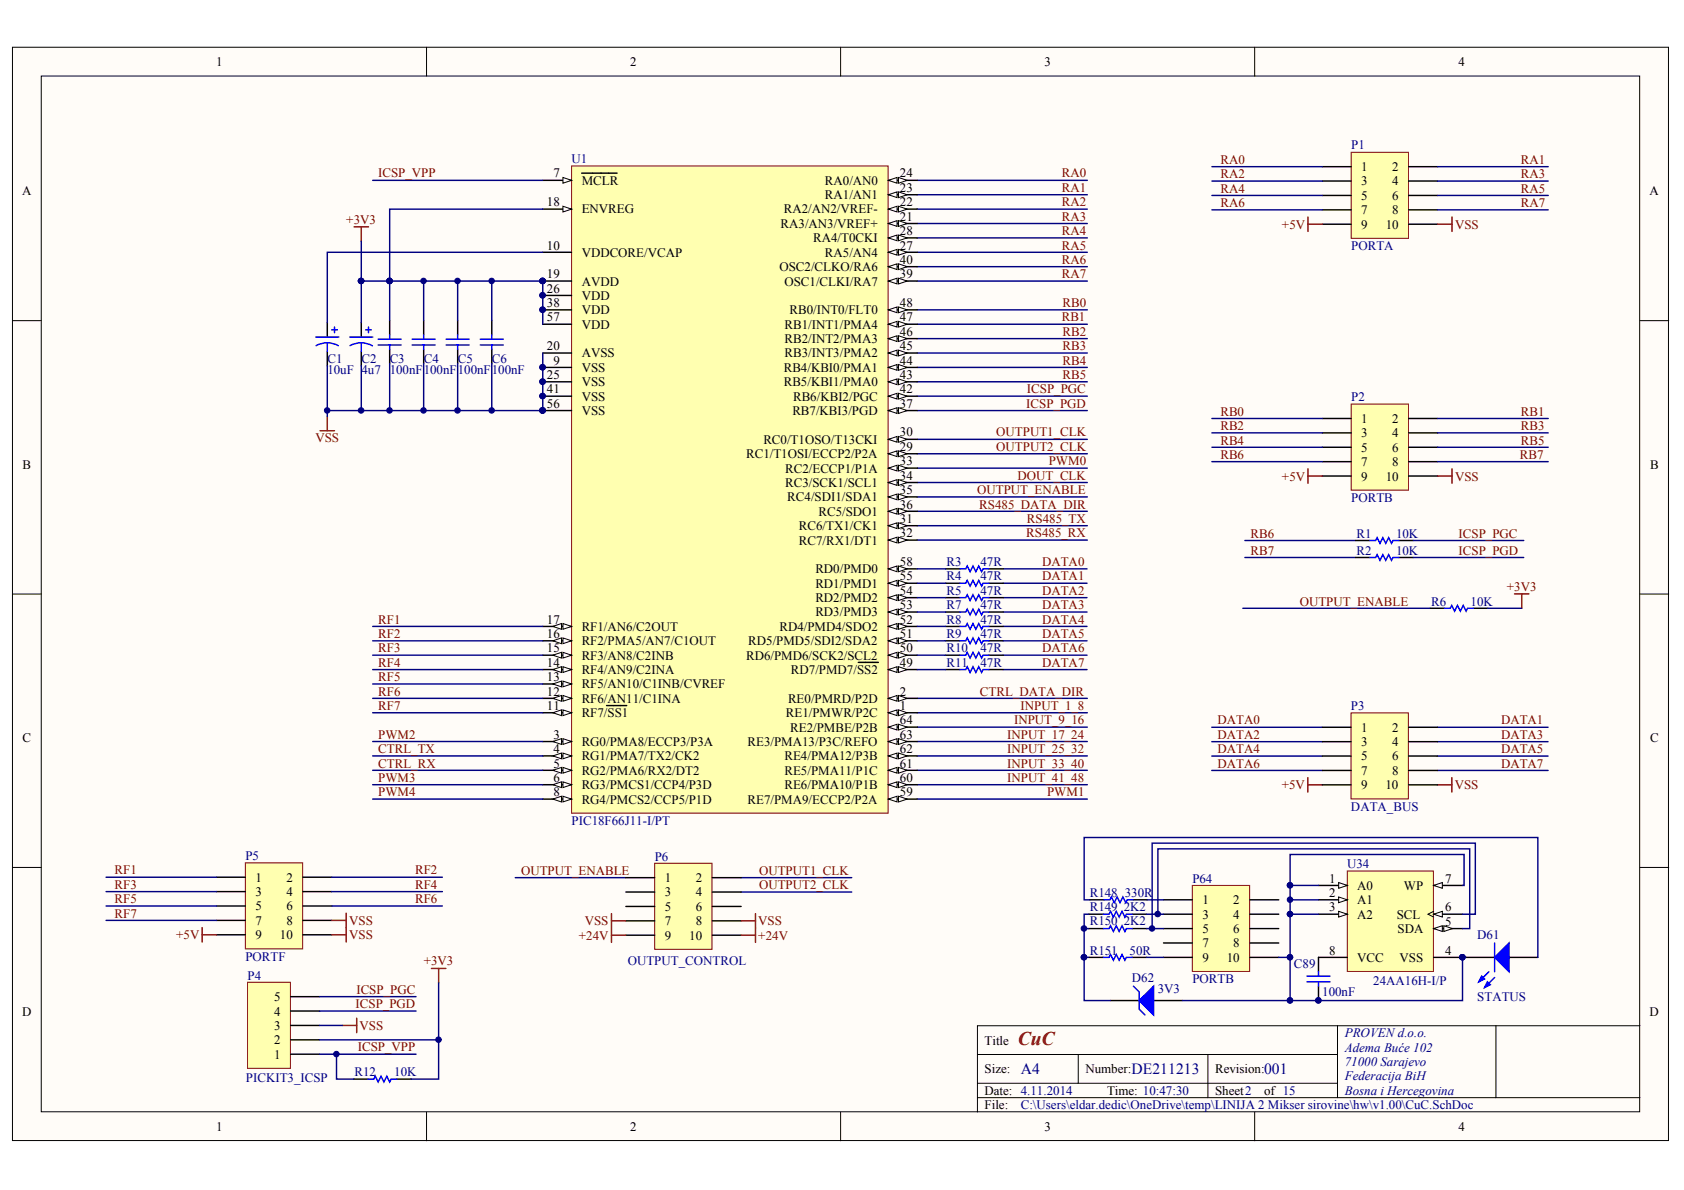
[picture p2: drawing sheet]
<svg xmlns="http://www.w3.org/2000/svg" width="297mm" height="210mm" viewBox="0 0 297 210" stroke-linecap="round" stroke-linejoin="round" font-family="sans-serif">
<defs><g id="words">
<text font-size="3.4" fill="#800000" x="179.5" y="184.2">CuC</text>
<g font-size="2.7" fill="#000080">
<text x="180" y="189.5">A4</text>
<text x="199.6" y="189.5">DE211213</text>
<text x="223" y="189.5">001</text>
</g>
<g font-size="2.3">
<text x="38.1" y="11.7">1</text>
<text x="111.2" y="11.7">2</text>
<text x="184.2" y="11.7">3</text>
<text x="257.2" y="11.7">4</text>
<text x="3.9" y="34.5">A</text>
<text x="97.7" y="31.3">7</text>
<text x="102.6" y="32.6">MCLR</text>
<text x="145.5" y="35.1">RA1/AN1</text>
<text x="145.5" y="32.6">RA0/AN0</text>
<text x="158.7" y="33.8">23</text>
<text x="158.7" y="31.3">24</text>
<text x="240.1" y="30.2">1</text>
<text x="240.1" y="32.7">3</text>
<text x="240.1" y="35.2">5</text>
<text x="245.6" y="30.2">2</text>
<text x="245.6" y="32.7">4</text>
<text x="245.6" y="35.2">6</text>
<text x="291" y="34.5">A</text>
<text x="96.5" y="36.4">18</text>
<text x="102.6" y="37.6">ENVREG</text>
<text x="137.7" y="40.2">RA3/AN3/VREF+</text>
<text x="138.2" y="37.6">RA2/AN2/VREF-</text>
<text x="158.7" y="39">21</text>
<text x="158.7" y="36.4">22</text>
<text x="158.7" y="41.5">28</text>
<text x="240.1" y="37.8">7</text>
<text x="240.1" y="40.3">9</text>
<text x="244.4" y="40.3">10</text>
<text x="245.6" y="37.8">8</text>
<text x="96.5" y="44">10</text>
<text x="102.6" y="45.3">VDDCORE/VCAP</text>
<text x="137.5" y="47.8">OSC2/CLKO/RA6</text>
<text x="143.4" y="42.8">RA4/T0CKI</text>
<text x="145.5" y="45.3">RA5/AN4</text>
<text x="158.7" y="44">27</text>
<text x="158.7" y="46.6">40</text>
<text x="96.5" y="49.1">19</text>
<text x="96.5" y="51.6">26</text>
<text x="102.6" y="50.4">AVDD</text>
<text x="102.6" y="52.9">VDD</text>
<text x="138.4" y="50.4">OSC1/CLKI/RA7</text>
<text x="158.7" y="49.1">39</text>
<text x="96.5" y="54.2">38</text>
<text x="96.5" y="56.7">57</text>
<text x="102.6" y="55.4">VDD</text>
<text x="102.6" y="58">VDD</text>
<text x="138.4" y="58">RB1/INT1/PMA4</text>
<text x="139.3" y="55.4">RB0/INT0/FLT0</text>
<text x="158.7" y="59.2">46</text>
<text x="158.7" y="56.7">47</text>
<text x="158.7" y="54.2">48</text>
<text x="96.5" y="61.8">20</text>
<text x="97.7" y="64.3">9</text>
<text x="102.6" y="65.6">VSS</text>
<text x="102.6" y="63">AVSS</text>
<text x="138.2" y="65.6">RB4/KBI0/PMA1</text>
<text x="138.4" y="63">RB3/INT3/PMA2</text>
<text x="138.4" y="60.5">RB2/INT2/PMA3</text>
<text x="158.7" y="64.3">44</text>
<text x="158.7" y="61.8">45</text>
<text x="96.5" y="66.8">25</text>
<text x="96.5" y="69.4">41</text>
<text x="96.5" y="71.9">56</text>
<text x="102.6" y="68.1">VSS</text>
<text x="102.6" y="70.6">VSS</text>
<text x="138.2" y="68.1">RB5/KBI1/PMA0</text>
<text x="139.9" y="70.6">RB6/KBI2/PGC</text>
<text x="158.7" y="71.9">37</text>
<text x="158.7" y="69.4">42</text>
<text x="158.7" y="66.8">43</text>
<text x="102.6" y="73.2">VSS</text>
<text x="139.8" y="73.2">RB7/KBI3/PGD</text>
<text x="158.7" y="77">30</text>
<text x="240.1" y="74.6">1</text>
<text x="240.1" y="77.2">3</text>
<text x="245.6" y="74.6">2</text>
<text x="245.6" y="77.2">4</text>
<text x="4" y="82.7">B</text>
<text x="131.6" y="80.8">RC1/T1OSI/ECCP2/P2A</text>
<text x="134.6" y="78.3">RC0/T1OSO/T13CKI</text>
<text x="138.5" y="83.4">RC2/ECCP1/P1A</text>
<text x="158.7" y="79.5">29</text>
<text x="158.7" y="82.1">33</text>
<text x="240.1" y="79.7">5</text>
<text x="240.1" y="82.2">7</text>
<text x="245.6" y="79.7">6</text>
<text x="245.6" y="82.2">8</text>
<text x="291.1" y="82.7">B</text>
<text x="138.5" y="85.9">RC3/SCK1/SCL1</text>
<text x="138.9" y="88.4">RC4/SDI1/SDA1</text>
<text x="158.7" y="84.6">34</text>
<text x="158.7" y="87.2">35</text>
<text x="158.7" y="89.7">36</text>
<text x="240.1" y="84.8">9</text>
<text x="244.4" y="84.8">10</text>
<text x="140.9" y="93.5">RC6/TX1/CK1</text>
<text x="144.4" y="91">RC5/SDO1</text>
<text x="158.7" y="92.2">31</text>
<text x="158.7" y="94.8">32</text>
<text x="140.9" y="96">RC7/RX1/DT1</text>
<text x="143.8" y="101.1">RD0/PMD0</text>
<text x="158.7" y="99.9">58</text>
<text x="143.8" y="106.2">RD2/PMD2</text>
<text x="143.8" y="103.7">RD1/PMD1</text>
<text x="158.7" y="107.5">53</text>
<text x="158.7" y="104.9">54</text>
<text x="158.7" y="102.4">55</text>
<text x="96.5" y="112.5">16</text>
<text x="96.5" y="110">17</text>
<text x="102.6" y="113.8">RF2/PMA5/AN7/C1OUT</text>
<text x="102.6" y="111.3">RF1/AN6/C2OUT</text>
<text x="132" y="113.8">RD5/PMD5/SDI2/SDA2</text>
<text x="137.5" y="111.3">RD4/PMD4/SDO2</text>
<text x="143.8" y="108.7">RD3/PMD3</text>
<text x="158.7" y="112.5">51</text>
<text x="158.7" y="110">52</text>
<text x="96.5" y="117.6">14</text>
<text x="96.5" y="115.1">15</text>
<text x="102.6" y="118.9">RF4/AN9/C2INA</text>
<text x="102.6" y="116.3">RF3/AN8/C2INB</text>
<text x="131.6" y="116.3">RD6/PMD6/SCK2/SCL2</text>
<text x="139.5" y="118.9">RD7/PMD7/SS2</text>
<text x="158.7" y="117.6">49</text>
<text x="158.7" y="115.1">50</text>
<text x="96.5" y="125.2">11</text>
<text x="96.5" y="122.7">12</text>
<text x="96.5" y="120.1">13</text>
<text x="102.6" y="124">RF6/AN11/C1INA</text>
<text x="102.6" y="121.4">RF5/AN10/C1INB/CVREF</text>
<text x="139" y="124">RE0/PMRD/P2D</text>
<text x="158.7" y="125.2">1</text>
<text x="158.7" y="122.7">2</text>
<text x="4" y="131">C</text>
<text x="97.7" y="130.3">3</text>
<text x="102.6" y="131.6">RG0/PMA8/ECCP3/P3A</text>
<text x="102.6" y="126.5">RF7/SS1</text>
<text x="131.9" y="131.6">RE3/PMA13/P3C/REFO</text>
<text x="138.6" y="126.5">RE1/PMWR/P2C</text>
<text x="139.4" y="129.1">RE2/PMBE/P2B</text>
<text x="158.7" y="130.3">63</text>
<text x="158.7" y="127.8">64</text>
<text x="240.1" y="129.1">1</text>
<text x="240.1" y="131.6">3</text>
<text x="245.6" y="129.1">2</text>
<text x="245.6" y="131.6">4</text>
<text x="291.1" y="131">C</text>
<text x="97.7" y="132.9">4</text>
<text x="97.7" y="135.4">5</text>
<text x="97.7" y="137.9">6</text>
<text x="102.6" y="134.1">RG1/PMA7/TX2/CK2</text>
<text x="102.6" y="136.7">RG2/PMA6/RX2/DT2</text>
<text x="138.4" y="136.7">RE5/PMA11/P1C</text>
<text x="138.4" y="134.1">RE4/PMA12/P3B</text>
<text x="158.7" y="137.9">60</text>
<text x="158.7" y="135.4">61</text>
<text x="158.7" y="132.9">62</text>
<text x="240.1" y="134.1">5</text>
<text x="240.1" y="136.7">7</text>
<text x="245.6" y="134.1">6</text>
<text x="245.6" y="136.7">8</text>
<text x="97.7" y="140.5">8</text>
<text x="102.6" y="139.2">RG3/PMCS1/CCP4/P3D</text>
<text x="102.6" y="141.7">RG4/PMCS2/CCP5/P1D</text>
<text x="131.9" y="141.7">RE7/PMA9/ECCP2/P2A</text>
<text x="138.4" y="139.2">RE6/PMA10/P1B</text>
<text x="158.7" y="140.5">59</text>
<text x="240.1" y="139.2">9</text>
<text x="244.4" y="139.2">10</text>
<text x="45.1" y="155.5">1</text>
<text x="50.5" y="155.5">2</text>
<text x="117.3" y="155.6">1</text>
<text x="122.7" y="155.6">2</text>
<text x="234.5" y="155.7">1</text>
<text x="254.9" y="155.7">7</text>
<text x="45.1" y="158">3</text>
<text x="45.1" y="160.6">5</text>
<text x="50.5" y="158">4</text>
<text x="50.5" y="160.6">6</text>
<text x="117.3" y="158.1">3</text>
<text x="117.3" y="160.7">5</text>
<text x="122.7" y="158.1">4</text>
<text x="122.7" y="160.7">6</text>
<text x="212.1" y="159.5">1</text>
<text x="217.5" y="159.5">2</text>
<text x="234.5" y="160.7">3</text>
<text x="234.5" y="158.2">2</text>
<text x="239.4" y="156.9">A0</text>
<text x="239.4" y="159.5">A1</text>
<text x="247.6" y="156.9">WP</text>
<text x="254.9" y="160.7">6</text>
<text x="45.1" y="163.1">7</text>
<text x="45.1" y="165.6">9</text>
<text x="49.4" y="165.6">10</text>
<text x="50.5" y="163.1">8</text>
<text x="117.3" y="163.2">7</text>
<text x="117.3" y="165.7">9</text>
<text x="121.6" y="165.7">10</text>
<text x="122.7" y="163.2">8</text>
<text x="212.1" y="162">3</text>
<text x="212.1" y="164.6">5</text>
<text x="212.1" y="167.1">7</text>
<text x="217.5" y="162">4</text>
<text x="217.5" y="164.6">6</text>
<text x="217.5" y="167.1">8</text>
<text x="239.4" y="162">A2</text>
<text x="246.4" y="162">SCL</text>
<text x="246.5" y="164.6">SDA</text>
<text x="254.9" y="163.3">5</text>
<text x="212.1" y="169.7">9</text>
<text x="216.4" y="169.7">10</text>
<text x="234.5" y="168.4">8</text>
<text x="239.4" y="169.7">VCC</text>
<text x="246.9" y="169.7">VSS</text>
<text x="254.9" y="168.4">4</text>
<text x="3.9" y="179.2">D</text>
<text x="48.4" y="179.1">4</text>
<text x="48.4" y="176.6">5</text>
<text x="291" y="179.2">D</text>
<text x="48.4" y="184.2">2</text>
<text x="48.4" y="181.7">3</text>
<text x="173.7" y="184.2">Title</text>
<text x="48.4" y="186.7">1</text>
<text x="173.7" y="189.3">Size:</text>
<text x="191.5" y="189.3">Number:</text>
<text x="214.3" y="189.3">Revision:</text>
<text x="173.7" y="193.1">Date: 4.11.2014</text>
<text x="173.7" y="195.7">File:</text>
<text x="195.3" y="193.1">Time: 10:47:30</text>
<text x="214.3" y="193.1">Sheet2</text>
<text x="223" y="193.1">of 15</text>
<text x="38.1" y="199.5">1</text>
<text x="111.2" y="199.5">2</text>
<text x="184.2" y="199.5">3</text>
<text x="257.2" y="199.5">4</text>
</g>
<g font-size="2.3" fill="#000080">
<text x="100.8" y="28.8">U1</text>
<text x="238.3" y="26.4">P1</text>
<text x="238.3" y="44.1">PORTA</text>
<text x="57.7" y="64.1">C1</text>
<text x="63.7" y="64.1">C2</text>
<text x="68.7" y="64.1">C3</text>
<text x="74.7" y="64.1">C4</text>
<text x="80.7" y="64.1">C5</text>
<text x="86.7" y="64.1">C6</text>
<text x="57.7" y="66">10uF</text>
<text x="63.7" y="66">4u7</text>
<text x="68.7" y="66">100nF</text>
<text x="74.7" y="66">100nF</text>
<text x="80.7" y="66">100nF</text>
<text x="86.7" y="66">100nF</text>
<text x="238.3" y="70.8">P2</text>
<text x="238.3" y="88.6">PORTB</text>
<text x="239.3" y="94.9">R1</text>
<text x="246.2" y="94.9">10K</text>
<text x="166.9" y="99.9">R3</text>
<text x="172.9" y="99.9">47R</text>
<text x="239.3" y="97.9">R2</text>
<text x="246.2" y="97.9">10K</text>
<text x="166.9" y="102.4">R4</text>
<text x="166.9" y="104.9">R5</text>
<text x="166.9" y="107.5">R7</text>
<text x="172.9" y="102.4">47R</text>
<text x="172.9" y="104.9">47R</text>
<text x="172.9" y="107.5">47R</text>
<text x="252.4" y="106.8">R6</text>
<text x="259.4" y="106.8">10K</text>
<text x="166.9" y="110">R8</text>
<text x="166.9" y="112.5">R9</text>
<text x="172.9" y="110">47R</text>
<text x="172.9" y="112.5">47R</text>
<text x="166.9" y="115.1">R10</text>
<text x="166.9" y="117.6">R11</text>
<text x="172.9" y="115.1">47R</text>
<text x="172.9" y="117.6">47R</text>
<text x="238.3" y="125.2">P3</text>
<text x="238.3" y="143">DATA_BUS</text>
<text x="100.8" y="145.5">PIC18F66J11-I/PT</text>
<text x="43.3" y="151.7">P5</text>
<text x="115.5" y="151.8">P6</text>
<text x="210.3" y="155.7">P64</text>
<text x="237.6" y="153.1">U34</text>
<text x="192.2" y="160.7">R149</text>
<text x="192.2" y="158.2">R148</text>
<text x="198.2" y="160.7">2K2</text>
<text x="198.4" y="158.2">330R</text>
<text x="192.2" y="163.2">R150</text>
<text x="198.2" y="163.2">2K2</text>
<text x="260.6" y="165.6">D61</text>
<text x="43.3" y="169.5">PORTF</text>
<text x="43.7" y="172.8">P4</text>
<text x="110.7" y="170.3">OUTPUT_CONTROL</text>
<text x="192.2" y="168.4">R151</text>
<text x="199.2" y="168.4">50R</text>
<text x="199.7" y="173.2">D62</text>
<text x="210.3" y="173.5">PORTB</text>
<text x="228.2" y="170.8">C89</text>
<text x="242.2" y="173.8">24AA16H-I/P</text>
<text x="204.2" y="175.2">3V3</text>
<text x="233.2" y="175.7">100nF</text>
<text x="260.6" y="176.5">STATUS</text>
<text x="237.2" y="183">PROVEN d.o.o.</text>
<text x="237.2" y="185.5">Adema Buće 102</text>
<text x="43.4" y="190.8">PICKIT3_ICSP</text>
<text x="62.5" y="189.9">R12</text>
<text x="69.5" y="189.9">10K</text>
<text x="237.2" y="188">71000 Sarajevo</text>
<text x="237.2" y="190.6">Federacija BiH</text>
<text x="180" y="195.7">C:\Users\eldar.dedic\OneDrive\temp\LINIJA 2 Mikser sirovine\hw\v1.00\CuC.SchDoc</text>
<text x="237.2" y="193.1">Bosna i Hercegovina</text>
</g>
<g font-size="2.3" fill="#800000">
<text x="215.3" y="28.9">RA0</text>
<text x="268.3" y="28.9">RA1</text>
<text x="66.7" y="31.3">ICSP_VPP</text>
<text x="187.3" y="31.3">RA0</text>
<text x="187.3" y="33.8">RA1</text>
<text x="215.3" y="31.4">RA2</text>
<text x="215.3" y="34">RA4</text>
<text x="268.3" y="31.4">RA3</text>
<text x="268.3" y="34">RA5</text>
<text x="61.1" y="39.5">+3V3</text>
<text x="187.3" y="36.4">RA2</text>
<text x="187.3" y="39">RA3</text>
<text x="187.3" y="41.5">RA4</text>
<text x="215.3" y="36.5">RA6</text>
<text x="226.1" y="40.3">+5V</text>
<text x="256.6" y="40.3">VSS</text>
<text x="268.3" y="36.5">RA7</text>
<text x="187.3" y="44">RA5</text>
<text x="187.3" y="46.6">RA6</text>
<text x="187.3" y="49.1">RA7</text>
<text x="187.3" y="56.7">RB1</text>
<text x="187.4" y="54.2">RB0</text>
<text x="187.4" y="59.2">RB2</text>
<text x="187.4" y="61.8">RB3</text>
<text x="187.4" y="64.3">RB4</text>
<text x="181" y="71.9">ICSP_PGD</text>
<text x="181.1" y="69.4">ICSP_PGC</text>
<text x="187.4" y="66.8">RB5</text>
<text x="175.7" y="77">OUTPUT1_CLK</text>
<text x="215.3" y="73.3">RB0</text>
<text x="215.3" y="75.8">RB2</text>
<text x="268.3" y="73.3">RB1</text>
<text x="268.3" y="75.8">RB3</text>
<text x="55.6" y="78">VSS</text>
<text x="175.7" y="79.5">OUTPUT2_CLK</text>
<text x="185" y="82.1">PWM0</text>
<text x="215.3" y="78.4">RB4</text>
<text x="215.3" y="81">RB6</text>
<text x="268.1" y="81">RB7</text>
<text x="268.3" y="78.4">RB5</text>
<text x="172.4" y="87.2">OUTPUT_ENABLE</text>
<text x="172.7" y="89.7">RS485_DATA_DIR</text>
<text x="179.5" y="84.6">DOUT_CLK</text>
<text x="226.1" y="84.8">+5V</text>
<text x="256.6" y="84.8">VSS</text>
<text x="181" y="94.8">RS485_RX</text>
<text x="181.1" y="92.2">RS485_TX</text>
<text x="220.6" y="94.9">RB6</text>
<text x="257.3" y="94.9">ICSP_PGC</text>
<text x="183.8" y="99.9">DATA0</text>
<text x="220.6" y="97.9">RB7</text>
<text x="257.3" y="97.9">ICSP_PGD</text>
<text x="183.8" y="102.4">DATA1</text>
<text x="183.8" y="104.9">DATA2</text>
<text x="183.8" y="107.5">DATA3</text>
<text x="229.3" y="106.8">OUTPUT_ENABLE</text>
<text x="265.8" y="104.2">+3V3</text>
<text x="66.7" y="110">RF1</text>
<text x="66.7" y="112.5">RF2</text>
<text x="183.8" y="110">DATA4</text>
<text x="183.8" y="112.5">DATA5</text>
<text x="66.7" y="115.1">RF3</text>
<text x="66.7" y="117.6">RF4</text>
<text x="183.8" y="115.1">DATA6</text>
<text x="183.8" y="117.6">DATA7</text>
<text x="66.7" y="120.1">RF5</text>
<text x="66.7" y="122.7">RF6</text>
<text x="66.7" y="125.2">RF7</text>
<text x="172.9" y="122.7">CTRL_DATA_DIR</text>
<text x="180" y="125.2">INPUT_1_8</text>
<text x="66.7" y="130.3">PWM2</text>
<text x="177.7" y="130.3">INPUT_17_24</text>
<text x="178.9" y="127.8">INPUT_9_16</text>
<text x="214.8" y="130.3">DATA2</text>
<text x="214.8" y="127.8">DATA0</text>
<text x="264.8" y="127.8">DATA1</text>
<text x="264.8" y="130.3">DATA3</text>
<text x="66.7" y="137.9">PWM3</text>
<text x="66.7" y="132.9">CTRL_TX</text>
<text x="66.7" y="135.4">CTRL_RX</text>
<text x="177.7" y="132.9">INPUT_25_32</text>
<text x="177.7" y="135.4">INPUT_33_40</text>
<text x="177.7" y="137.9">INPUT_41_48</text>
<text x="214.8" y="132.9">DATA4</text>
<text x="214.8" y="135.4">DATA6</text>
<text x="264.8" y="132.9">DATA5</text>
<text x="264.8" y="135.4">DATA7</text>
<text x="66.7" y="140.5">PWM4</text>
<text x="184.7" y="140.5">PWM1</text>
<text x="226.1" y="139.2">+5V</text>
<text x="256.6" y="139.2">VSS</text>
<text x="20.2" y="154.2">RF1</text>
<text x="73.2" y="154.2">RF2</text>
<text x="91.9" y="154.3">OUTPUT_ENABLE</text>
<text x="133.9" y="154.3">OUTPUT1_CLK</text>
<text x="20.2" y="156.8">RF3</text>
<text x="20.2" y="159.3">RF5</text>
<text x="20.2" y="161.8">RF7</text>
<text x="73.2" y="156.8">RF4</text>
<text x="73.2" y="159.3">RF6</text>
<text x="133.9" y="156.9">OUTPUT2_CLK</text>
<text x="31.1" y="165.6">+5V</text>
<text x="61.6" y="165.6">VSS</text>
<text x="61.6" y="163.1">VSS</text>
<text x="102.1" y="165.7">+24V</text>
<text x="103.1" y="163.2">VSS</text>
<text x="133.8" y="163.2">VSS</text>
<text x="133.8" y="165.7">+24V</text>
<text x="74.7" y="170.3">+3V3</text>
<text x="62.7" y="177.9">ICSP_PGD</text>
<text x="62.9" y="175.3">ICSP_PGC</text>
<text x="63.1" y="185.5">ICSP_VPP</text>
<text x="63.4" y="181.7">VSS</text>
</g>
</g></defs>
<g fill="#fffcf8" stroke="#000" stroke-width=".18">
<path d="M2.2 8.3h292.1v192.9h-292.1z"/>
<path d="M7.3 13.4h281.9v182.7h-281.9z"/>
</g>
<g fill="none" stroke="#000" stroke-width=".18">
<path d="M75.2 8.3v5.1M148.3 8.3v5.1M221.3 8.3v5.1M2.2 56.6h5.1M289.3 56.6h5.1M2.2 104.8h5.1M289.3 104.8h5.1M2.2 153h5.1M289.3 153h5.1M75.2 196.2v5M148.3 196.2v5M172.4 186h63.5"/>
<path d="M172.4 193.6h116.9M172.4 191.1h63.5M190.2 186v5.1M213.1 186v7.6M221.3 196.2v5M235.9 180.9v12.7M263.9 180.9h-91.5v15.3M289.3 180.9h-25.4v12.7"/>
</g>
<g fill="none" stroke="#000080" stroke-width=".25">
<path d="M161.8 39.4h30M161.8 36.9h30M161.8 34.3h30M161.8 31.8h30M161.8 49.6h30M161.8 47h30M161.8 44.5h30M161.8 42h30M161.8 59.7h30M161.8 57.2h30M161.8 54.7h30M161.8 72.4h30"/>
<path d="M161.8 69.9h30M161.8 67.3h30M161.8 64.8h30M161.8 62.3h30M161.8 77.5h30M161.8 95.3h30M161.8 92.7h30M161.8 90.2h30M161.8 87.6h30M161.8 85.1h30M161.8 82.6h30M161.8 80h30"/>
<path d="M177 118.1h14.7M177 115.6h14.7M177 110.5h14.7M177 108h14.7M177 105.4h14.7M177 102.9h14.7M177 100.3h14.7M161.8 138.4h30M161.8 135.9h30M161.8 133.3h30M161.8 130.8h30M161.8 128.3h30"/>
<path d="M161.8 125.7h30M161.8 123.2h30M161.8 141h30"/>
</g>
<path d="M100.8 29.3h55.9v114.1h-55.9z" fill="#ffffb0" stroke="#800000" stroke-width=".18"/>
<path d="M156.7 125.7h5.1" fill="none" stroke="#000" stroke-width=".25"/>
<g fill="#fffcf8" stroke="#000" stroke-width=".18">
<path d="M156.7 125.7l1.5-.5v1z"/>
<path d="M158.5 125.2l1.5 .5-1.5 .5z"/>
</g>
<path d="M156.7 123.2h5.1" fill="none" stroke="#000" stroke-width=".25"/>
<g fill="#fffcf8" stroke="#000" stroke-width=".18">
<path d="M156.7 123.2l1.5-.5v1z"/>
<path d="M158.5 122.7l1.5 .5-1.5 .5z"/>
</g>
<path d="M95.7 130.8h5.1" fill="none" stroke="#000" stroke-width=".25"/>
<g fill="#fffcf8" stroke="#000" stroke-width=".18">
<path d="M99.3 130.3l1.5 .5-1.5 .5z"/>
<path d="M97.5 130.8l1.5-.5v1z"/>
</g>
<path d="M95.7 133.3h5.1" fill="none" stroke="#000" stroke-width=".25"/>
<g fill="#fffcf8" stroke="#000" stroke-width=".18">
<path d="M99.3 132.8l1.5 .5-1.5 .5z"/>
<path d="M97.5 133.3l1.5-.5v1z"/>
</g>
<path d="M95.7 135.9h5.1" fill="none" stroke="#000" stroke-width=".25"/>
<g fill="#fffcf8" stroke="#000" stroke-width=".18">
<path d="M99.3 135.4l1.5 .5-1.5 .5z"/>
<path d="M97.5 135.9l1.5-.5v1z"/>
</g>
<path d="M95.7 138.4h5.1" fill="none" stroke="#000" stroke-width=".25"/>
<g fill="#fffcf8" stroke="#000" stroke-width=".18">
<path d="M99.3 137.9l1.5 .5-1.5 .5z"/>
<path d="M97.5 138.4l1.5-.5v1z"/>
</g>
<path d="M95.7 31.8h5.1" fill="none" stroke="#000" stroke-width=".25"/>
<path d="M99.3 31.3l1.5 .5-1.5 .5z" fill="#fffcf8" stroke="#000" stroke-width=".18"/>
<path d="M102.6 30.5h6.2M95.7 141h5.1" fill="none" stroke="#000" stroke-width=".25"/>
<g fill="#fffcf8" stroke="#000" stroke-width=".18">
<path d="M99.3 140.4l1.5 .6-1.5 .5z"/>
<path d="M97.5 141l1.5-.6v1.1z"/>
</g>
<path d="M95.7 44.5h5.1M95.7 64.8h5.1M95.7 125.7h5.1" fill="none" stroke="#000" stroke-width=".25"/>
<circle cx="95.7" cy="64.8" r=".49" fill="#000080" stroke="#000080" stroke-width=".18"/>
<g fill="#fffcf8" stroke="#000" stroke-width=".18">
<path d="M99.3 125.2l1.5 .5-1.5 .5z"/>
<path d="M97.5 125.7l1.5-.5v1z"/>
</g>
<path d="M95.7 123.2h5.1M107 124.5h3.5" fill="none" stroke="#000" stroke-width=".25"/>
<g fill="#fffcf8" stroke="#000" stroke-width=".18">
<path d="M99.3 122.7l1.5 .5-1.5 .5z"/>
<path d="M97.5 123.2l1.5-.5v1z"/>
</g>
<path d="M95.7 120.6h5.1" fill="none" stroke="#000" stroke-width=".25"/>
<g fill="#fffcf8" stroke="#000" stroke-width=".18">
<path d="M99.3 120.1l1.5 .5-1.5 .6z"/>
<path d="M97.5 120.6l1.5-.5v1.1z"/>
</g>
<path d="M95.7 118.1h5.1" fill="none" stroke="#000" stroke-width=".25"/>
<g fill="#fffcf8" stroke="#000" stroke-width=".18">
<path d="M99.3 117.6l1.5 .5-1.5 .5z"/>
<path d="M97.5 118.1l1.5-.5v1z"/>
</g>
<path d="M95.7 115.6h5.1" fill="none" stroke="#000" stroke-width=".25"/>
<g fill="#fffcf8" stroke="#000" stroke-width=".18">
<path d="M99.3 115.1l1.5 .5-1.5 .5z"/>
<path d="M97.5 115.6l1.5-.5v1z"/>
</g>
<path d="M95.7 113h5.1" fill="none" stroke="#000" stroke-width=".25"/>
<g fill="#fffcf8" stroke="#000" stroke-width=".18">
<path d="M99.3 112.5l1.5 .5-1.5 .5z"/>
<path d="M97.5 113l1.5-.5v1z"/>
</g>
<path d="M95.7 110.5h5.1" fill="none" stroke="#000" stroke-width=".25"/>
<g fill="#fffcf8" stroke="#000" stroke-width=".18">
<path d="M99.3 110l1.5 .5-1.5 .5z"/>
<path d="M97.5 110.5l1.5-.5v1z"/>
</g>
<path d="M95.7 36.9h5.1" fill="none" stroke="#000" stroke-width=".25"/>
<path d="M99.3 36.4l1.5 .5-1.5 .5z" fill="#fffcf8" stroke="#000" stroke-width=".18"/>
<path d="M156.7 39.4h5.1M95.7 49.6h5.1M95.7 62.3h5.1" fill="none" stroke="#000" stroke-width=".25"/>
<circle cx="95.7" cy="49.6" r=".49" fill="#000080" stroke="#000080" stroke-width=".18"/>
<g fill="#fffcf8" stroke="#000" stroke-width=".18">
<path d="M156.7 39.4l1.5-.5v1z"/>
<path d="M158.5 38.9l1.5 .5-1.5 .5z"/>
</g>
<path d="M156.7 36.9h5.1" fill="none" stroke="#000" stroke-width=".25"/>
<g fill="#fffcf8" stroke="#000" stroke-width=".18">
<path d="M156.7 36.9l1.5-.5v1z"/>
<path d="M158.5 36.4l1.5 .5-1.5 .5z"/>
</g>
<path d="M156.7 34.3h5.1" fill="none" stroke="#000" stroke-width=".25"/>
<g fill="#fffcf8" stroke="#000" stroke-width=".18">
<path d="M156.7 34.3l1.5-.5v1.1z"/>
<path d="M158.5 33.8l1.5 .5-1.5 .6z"/>
</g>
<path d="M156.7 31.8h5.1" fill="none" stroke="#000" stroke-width=".25"/>
<g fill="#fffcf8" stroke="#000" stroke-width=".18">
<path d="M156.7 31.8l1.5-.5v1z"/>
<path d="M158.5 31.3l1.5 .5-1.5 .5z"/>
</g>
<path d="M95.7 52.1h5.1M156.7 44.5h5.1M95.7 67.3h5.1" fill="none" stroke="#000" stroke-width=".25"/>
<g fill="#000080" stroke="#000080" stroke-width=".18">
<circle cx="95.7" cy="67.3" r=".49"/>
<circle cx="95.7" cy="52.1" r=".49"/>
</g>
<g fill="#fffcf8" stroke="#000" stroke-width=".18">
<path d="M156.7 44.5l1.5-.5v1z"/>
<path d="M158.5 44l1.5 .5-1.5 .5z"/>
</g>
<path d="M156.7 42h5.1" fill="none" stroke="#000" stroke-width=".25"/>
<g fill="#fffcf8" stroke="#000" stroke-width=".18">
<path d="M156.7 42l1.5-.5v1z"/>
<path d="M158.5 41.5l1.5 .5-1.5 .5z"/>
</g>
<path d="M156.7 80h5.1" fill="none" stroke="#000" stroke-width=".25"/>
<g fill="#fffcf8" stroke="#000" stroke-width=".18">
<path d="M156.7 80l1.5-.5v1z"/>
<path d="M158.5 79.5l1.5 .5-1.5 .5z"/>
</g>
<path d="M156.7 77.5h5.1" fill="none" stroke="#000" stroke-width=".25"/>
<g fill="#fffcf8" stroke="#000" stroke-width=".18">
<path d="M156.7 77.5l1.5-.5v1z"/>
<path d="M158.5 77l1.5 .5-1.5 .5z"/>
</g>
<path d="M156.7 92.7h5.1" fill="none" stroke="#000" stroke-width=".25"/>
<g fill="#fffcf8" stroke="#000" stroke-width=".18">
<path d="M156.7 92.7l1.5-.5v1z"/>
<path d="M158.5 92.2l1.5 .5-1.5 .5z"/>
</g>
<path d="M156.7 95.3h5.1" fill="none" stroke="#000" stroke-width=".25"/>
<g fill="#fffcf8" stroke="#000" stroke-width=".18">
<path d="M156.7 95.3l1.5-.5v1z"/>
<path d="M158.5 94.8l1.5 .5-1.5 .5z"/>
</g>
<path d="M156.7 82.6h5.1" fill="none" stroke="#000" stroke-width=".25"/>
<g fill="#fffcf8" stroke="#000" stroke-width=".18">
<path d="M156.7 82.6l1.5-.5v1z"/>
<path d="M158.5 82.1l1.5 .5-1.5 .5z"/>
</g>
<path d="M156.7 85.1h5.1" fill="none" stroke="#000" stroke-width=".25"/>
<g fill="#fffcf8" stroke="#000" stroke-width=".18">
<path d="M156.7 85.1l1.5-.5v1z"/>
<path d="M158.5 84.6l1.5 .5-1.5 .5z"/>
</g>
<path d="M156.7 87.6h5.1" fill="none" stroke="#000" stroke-width=".25"/>
<g fill="#fffcf8" stroke="#000" stroke-width=".18">
<path d="M156.7 87.6l1.5-.5v1.1z"/>
<path d="M158.5 87.1l1.5 .5-1.5 .6z"/>
</g>
<path d="M156.7 90.2h5.1" fill="none" stroke="#000" stroke-width=".25"/>
<g fill="#fffcf8" stroke="#000" stroke-width=".18">
<path d="M156.7 90.2l1.5-.5v1z"/>
<path d="M158.5 89.7l1.5 .5-1.5 .5z"/>
</g>
<path d="M156.7 72.4h5.1" fill="none" stroke="#000" stroke-width=".25"/>
<g fill="#fffcf8" stroke="#000" stroke-width=".18">
<path d="M156.7 72.4l1.5-.5v1z"/>
<path d="M158.5 71.9l1.5 .5-1.5 .5z"/>
</g>
<path d="M95.7 54.7h5.1M156.7 49.6h5.1" fill="none" stroke="#000" stroke-width=".25"/>
<circle cx="95.7" cy="54.6" r=".49" fill="#000080" stroke="#000080" stroke-width=".18"/>
<g fill="#fffcf8" stroke="#000" stroke-width=".18">
<path d="M156.7 49.6l1.5-.5v1z"/>
<path d="M158.5 49.1l1.5 .5-1.5 .5z"/>
</g>
<path d="M156.7 47h5.1" fill="none" stroke="#000" stroke-width=".25"/>
<g fill="#fffcf8" stroke="#000" stroke-width=".18">
<path d="M156.7 47l1.5-.5v1z"/>
<path d="M158.5 46.5l1.5 .5-1.5 .5z"/>
</g>
<path d="M95.7 69.9h5.1M156.7 69.9h5.1" fill="none" stroke="#000" stroke-width=".25"/>
<circle cx="95.7" cy="69.9" r=".49" fill="#000080" stroke="#000080" stroke-width=".18"/>
<g fill="#fffcf8" stroke="#000" stroke-width=".18">
<path d="M156.7 69.9l1.5-.5v1z"/>
<path d="M158.5 69.4l1.5 .5-1.5 .5z"/>
</g>
<path d="M156.7 67.3h5.1" fill="none" stroke="#000" stroke-width=".25"/>
<g fill="#fffcf8" stroke="#000" stroke-width=".18">
<path d="M156.7 67.3l1.5-.5v1.1z"/>
<path d="M158.5 66.8l1.5 .5-1.5 .6z"/>
</g>
<path d="M156.7 64.8h5.1" fill="none" stroke="#000" stroke-width=".25"/>
<g fill="#fffcf8" stroke="#000" stroke-width=".18">
<path d="M156.7 64.8l1.5-.5v1z"/>
<path d="M158.5 64.3l1.5 .5-1.5 .5z"/>
</g>
<path d="M156.7 62.3h5.1" fill="none" stroke="#000" stroke-width=".25"/>
<g fill="#fffcf8" stroke="#000" stroke-width=".18">
<path d="M156.7 62.3l1.5-.5v1z"/>
<path d="M158.5 61.8l1.5 .5-1.5 .5z"/>
</g>
<path d="M156.7 59.7h5.1" fill="none" stroke="#000" stroke-width=".25"/>
<g fill="#fffcf8" stroke="#000" stroke-width=".18">
<path d="M156.7 59.7l1.5-.5v1z"/>
<path d="M158.5 59.2l1.5 .5-1.5 .5z"/>
</g>
<path d="M156.7 57.2h5.1" fill="none" stroke="#000" stroke-width=".25"/>
<g fill="#fffcf8" stroke="#000" stroke-width=".18">
<path d="M156.7 57.2l1.5-.5v1z"/>
<path d="M158.5 56.7l1.5 .5-1.5 .5z"/>
</g>
<path d="M156.7 54.7h5.1" fill="none" stroke="#000" stroke-width=".25"/>
<g fill="#fffcf8" stroke="#000" stroke-width=".18">
<path d="M156.7 54.7l1.5-.6v1.1z"/>
<path d="M158.5 54.1l1.5 .6-1.5 .5z"/>
</g>
<path d="M156.7 118.1h5.1" fill="none" stroke="#000" stroke-width=".25"/>
<g fill="#fffcf8" stroke="#000" stroke-width=".18">
<path d="M156.7 118.1l1.5-.5v1z"/>
<path d="M158.5 117.6l1.5 .5-1.5 .5z"/>
</g>
<path d="M151.4 116.8h3.5M156.7 115.6h5.1" fill="none" stroke="#000" stroke-width=".25"/>
<g fill="#fffcf8" stroke="#000" stroke-width=".18">
<path d="M156.7 115.6l1.5-.5v1z"/>
<path d="M158.5 115.1l1.5 .5-1.5 .5z"/>
</g>
<path d="M156.7 113h5.1" fill="none" stroke="#000" stroke-width=".25"/>
<g fill="#fffcf8" stroke="#000" stroke-width=".18">
<path d="M156.7 113l1.5-.5v1z"/>
<path d="M158.5 112.5l1.5 .5-1.5 .5z"/>
</g>
<path d="M156.7 110.5h5.1" fill="none" stroke="#000" stroke-width=".25"/>
<g fill="#fffcf8" stroke="#000" stroke-width=".18">
<path d="M156.7 110.5l1.5-.5v1z"/>
<path d="M158.5 110l1.5 .5-1.5 .5z"/>
</g>
<path d="M156.7 108h5.1" fill="none" stroke="#000" stroke-width=".25"/>
<g fill="#fffcf8" stroke="#000" stroke-width=".18">
<path d="M156.7 108l1.5-.6v1.1z"/>
<path d="M158.5 107.4l1.5 .6-1.5 .5z"/>
</g>
<path d="M156.7 105.4h5.1" fill="none" stroke="#000" stroke-width=".25"/>
<g fill="#fffcf8" stroke="#000" stroke-width=".18">
<path d="M156.7 105.4l1.5-.5v1z"/>
<path d="M158.5 104.9l1.5 .5-1.5 .5z"/>
</g>
<path d="M156.7 102.9h5.1" fill="none" stroke="#000" stroke-width=".25"/>
<g fill="#fffcf8" stroke="#000" stroke-width=".18">
<path d="M156.7 102.9l1.5-.5v1z"/>
<path d="M158.5 102.4l1.5 .5-1.5 .5z"/>
</g>
<path d="M95.7 57.2h5.1M95.7 72.4h5.1M156.7 100.3h5.1" fill="none" stroke="#000" stroke-width=".25"/>
<circle cx="95.7" cy="72.4" r=".49" fill="#000080" stroke="#000080" stroke-width=".18"/>
<g fill="#fffcf8" stroke="#000" stroke-width=".18">
<path d="M156.7 100.3l1.5-.5v1z"/>
<path d="M158.5 99.8l1.5 .5-1.5 .5z"/>
</g>
<path d="M156.7 141h5.1" fill="none" stroke="#000" stroke-width=".25"/>
<g fill="#fffcf8" stroke="#000" stroke-width=".18">
<path d="M156.7 141l1.5-.6v1.1z"/>
<path d="M158.5 140.4l1.5 .6-1.5 .5z"/>
</g>
<path d="M156.7 138.4h5.1" fill="none" stroke="#000" stroke-width=".25"/>
<g fill="#fffcf8" stroke="#000" stroke-width=".18">
<path d="M156.7 138.4l1.5-.5v1z"/>
<path d="M158.5 137.9l1.5 .5-1.5 .5z"/>
</g>
<path d="M156.7 135.9h5.1" fill="none" stroke="#000" stroke-width=".25"/>
<g fill="#fffcf8" stroke="#000" stroke-width=".18">
<path d="M156.7 135.9l1.5-.5v1z"/>
<path d="M158.5 135.4l1.5 .5-1.5 .5z"/>
</g>
<path d="M156.7 133.3h5.1" fill="none" stroke="#000" stroke-width=".25"/>
<g fill="#fffcf8" stroke="#000" stroke-width=".18">
<path d="M156.7 133.3l1.5-.5v1z"/>
<path d="M158.5 132.8l1.5 .5-1.5 .5z"/>
</g>
<path d="M156.7 130.8h5.1" fill="none" stroke="#000" stroke-width=".25"/>
<g fill="#fffcf8" stroke="#000" stroke-width=".18">
<path d="M156.7 130.8l1.5-.5v1z"/>
<path d="M158.5 130.3l1.5 .5-1.5 .5z"/>
</g>
<path d="M156.7 128.3h5.1" fill="none" stroke="#000" stroke-width=".25"/>
<g fill="#fffcf8" stroke="#000" stroke-width=".18">
<path d="M156.7 128.3l1.5-.5v1z"/>
<path d="M158.5 127.8l1.5 .5-1.5 .5z"/>
</g>
<g fill="#000080" stroke="#000080" stroke-width=".18">
<circle cx="95.7" cy="64.8" r=".49"/>
<circle cx="95.7" cy="49.6" r=".49"/>
<circle cx="95.7" cy="67.3" r=".49"/>
<circle cx="95.7" cy="52.1" r=".49"/>
<circle cx="95.7" cy="54.6" r=".49"/>
<circle cx="95.7" cy="69.9" r=".49"/>
<circle cx="95.7" cy="72.4" r=".49"/>
<circle cx="68.7" cy="72.4" r=".48"/>
<circle cx="74.7" cy="49.6" r=".48"/>
<circle cx="80.7" cy="49.6" r=".48"/>
<circle cx="86.7" cy="49.6" r=".48"/>
<circle cx="86.7" cy="72.4" r=".48"/>
<circle cx="74.7" cy="72.4" r=".48"/>
<circle cx="80.7" cy="72.4" r=".48"/>
<circle cx="68.7" cy="49.6" r=".48"/>
<circle cx="63.7" cy="49.6" r=".49"/>
<circle cx="63.7" cy="72.4" r=".49"/>
</g>
<g fill="none" stroke="#000080" stroke-width=".25">
<path d="M65.7 31.8h30M95.7 36.9h-27v19.6M63.7 49.6v7.3M74.7 49.6v6.9M80.7 49.6v6.9M86.7 49.6v6.9M95.7 44.5h-38v12.4M57.7 64.5v8.9M63.7 64.5v7.9M68.7 64.1v8.3M74.7 64.1v8.3M80.7 64.1v8.3"/>
<path d="M86.7 64.1v8.3M65.7 118.1h30M65.7 115.6h30M65.7 113h30M65.7 110.5h30M161.8 118.1h5M161.8 115.6h5M161.8 113h5M161.8 110.5h5M161.8 100.3h5M161.8 102.9h5M161.8 105.4h5"/>
<path d="M161.8 108h5M177 113h14.7M65.7 138.4h30M65.7 135.9h30M65.7 133.3h30M65.7 130.8h30M65.7 125.7h30M65.7 123.2h30M65.7 120.6h30M213.7 133.4h19.5M213.7 128.3h19.5M213.7 130.8h19.5"/>
<path d="M213.7 135.9h19.5M253.6 133.4h19.5M253.6 128.3h19.5M253.6 130.8h19.5M253.6 135.9h19.5M65.7 141h30M90.9 154.8h19.5M130.7 154.8h19.5M130.7 157.3h19.5"/>
</g>
<g fill="none" stroke="#000" stroke-width=".25">
<path d="M57.7 56.9v2.6M63.7 56.9v2.6M68.7 56.5v2.6M74.7 56.5v2.6M80.7 56.5v2.6M86.7 56.5v2.6M57.7 62v2.5M63.7 62v2.5M68.7 61.6v2.5M74.7 61.6v2.5M80.7 61.6v2.5M86.7 61.6v2.5"/>
<path d="M166.8 100.3h2.5M166.8 102.9h2.5M166.8 105.4h2.5M166.8 108h2.5M166.8 110.5h2.5M166.8 113h2.5M166.8 115.6h2.5M166.8 118.1h2.5M174.4 100.3h2.6M174.4 102.9h2.6M174.4 105.4h2.6M174.4 108h2.6"/>
<path d="M174.4 110.5h2.6M174.4 113h2.6M174.4 115.6h2.6M174.4 118.1h2.6"/>
</g>
<g fill="none" stroke="#00f" stroke-width=".25">
<path d="M55.7 59.5h4.1M58.5 58.2h1M59 57.7v1M61.7 59.5h4.1M64.5 58.2h1M65 57.7v1M66.7 59.8h4.1M68.7 59.1v.7M72.7 59.8h4.1M74.7 59.1v.7M78.7 59.8h4.1M80.7 59.1v.7"/>
<path d="M84.7 59.8h4.1M86.7 59.1v.7M57.7 60.5l1.2 .2 .8 .3M57.7 60.5h-.8l-1.2 .5M57.7 60.5v1.5M63.7 60.5l1.2 .2 .8 .3M63.7 60.5l-1.2 .1-.8 .4M63.7 60.5v1.5M66.7 60.8h4.1M68.7 60.8v.8M72.7 60.8h4.1M74.7 60.8v.8"/>
<path d="M78.7 60.8h4.1M80.7 60.8v.8M84.7 60.8h4.1M86.7 60.8v.8M169.3 100.3h1.1l.2-.5 .5 1 .5-1 .5 1 .5-1 .5 1 .3-.5h1M169.3 102.9h1.1l.2-.5 .5 1 .5-1 .5 1 .5-1 .5 1 .3-.5h1M169.3 105.4h1.1l.2-.5 .5 1 .5-1 .5 1 .5-1 .5 1 .3-.5h1M169.3 108h1.1l.2-.6 .5 1.1 .5-1.1 .5 1.1 .5-1.1 .5 1.1 .3-.5h1M169.3 110.5h1.1l.2-.5 .5 1 .5-1 .5 1 .5-1 .5 1 .3-.5h1M169.3 113h1.1l.2-.5 .5 1 .5-1 .5 1 .5-1 .5 1 .3-.5h1M169.3 115.6h1.1l.2-.5 .5 1 .5-1 .5 1 .5-1 .5 1 .3-.5h1M169.3 118.1h1.1l.2-.5 .5 1 .5-1 .5 1 .5-1 .5 1 .3-.5h1"/>
</g>
<path d="M62.5 40h2.5M63.7 40v2.5M56.5 76h2.5M57.7 73.4v2.6M230.7 137.2v2.5M230.7 138.4h2.5M253.6 138.4h2.5M256.1 137.2v2.5" fill="none" stroke="#800000" stroke-width=".25"/>
<path d="M238.3 125.7h10.1v15.2h-10.1z" fill="#ffffb0" stroke="#800000" stroke-width=".18"/>
<path d="M233.2 128.3h5.1M233.2 130.8h5.1M233.2 133.4h5.1M233.2 135.9h5.1M233.2 138.4h5.1M248.5 128.3h5.1M248.5 130.8h5.1M248.5 133.4h5.1M248.5 135.9h5.1M248.5 138.4h5.1" fill="none" stroke="#000" stroke-width=".25"/>
<path d="M115.5 152.3h10.1v15.1h-10.1z" fill="#ffffb0" stroke="#800000" stroke-width=".18"/>
<path d="M110.4 154.8h5.1M110.4 157.3h5.1M110.4 159.9h5.1M125.6 154.8h5.1M125.6 157.3h5.1M125.6 159.9h5.1M110.4 162.4h5.1M110.4 165h5.1M125.6 162.4h5.1M125.6 165h5.1" fill="none" stroke="#000" stroke-width=".25"/>
<path d="M107.9 161.2v5M107.9 162.4h2.5M107.9 165h2.5M130.7 162.4h2.6M130.7 165h2.6M133.3 161.2v5" fill="none" stroke="#800000" stroke-width=".25"/>
<path d="M238.3 26.9h10.1v15.1h-10.1z" fill="#ffffb0" stroke="#800000" stroke-width=".18"/>
<path d="M233.3 29.4h5M233.3 31.9h5M233.3 34.5h5M233.3 37h5M233.3 39.6h5M248.5 29.4h5.1M248.5 31.9h5.1M248.5 34.5h5.1M248.5 37h5.1M248.5 39.6h5.1" fill="none" stroke="#000" stroke-width=".25"/>
<path d="M213.8 29.4h19.5M213.8 31.9h19.5M213.8 34.5h19.5M213.8 37h19.5M253.6 29.4h19.5M253.6 31.9h19.5M253.6 34.5h19.5M253.6 37h19.5" fill="none" stroke="#000080" stroke-width=".25"/>
<path d="M230.7 38.3v2.5M230.7 39.6h2.6M253.6 39.6h2.5M256.1 38.3v2.5" fill="none" stroke="#800000" stroke-width=".25"/>
<path d="M43.3 152.2h10.1v15.2h-10.1z" fill="#ffffb0" stroke="#800000" stroke-width=".18"/>
<path d="M38.2 154.7h5.1M38.2 157.3h5.1M38.2 159.8h5.1M53.4 154.7h5.1M53.4 157.3h5.1M53.4 159.8h5.1M38.2 162.3h5.1M38.2 164.9h5.1M53.4 162.3h5.1M53.4 164.9h5.1" fill="none" stroke="#000" stroke-width=".25"/>
<path d="M18.7 154.7h19.5M18.7 157.3h19.5M18.7 159.8h19.5M58.5 154.7h19.5M58.5 157.3h19.5M58.5 159.8h19.5M18.7 162.3h19.5" fill="none" stroke="#000080" stroke-width=".25"/>
<path d="M35.7 163.6v2.6M35.7 164.9h2.5M58.5 164.9h2.6M58.5 162.3h2.6M61.1 161.1v5.1" fill="none" stroke="#800000" stroke-width=".25"/>
<path d="M238.3 71.3h10.1v15.2h-10.1z" fill="#ffffb0" stroke="#800000" stroke-width=".18"/>
<path d="M233.3 73.8h5M233.3 76.4h5M233.3 78.9h5M248.5 73.8h5.1M248.5 76.4h5.1M248.5 78.9h5.1M233.3 81.4h5M233.3 84h5M248.5 81.4h5.1M248.5 84h5.1" fill="none" stroke="#000" stroke-width=".25"/>
<path d="M213.8 73.8h19.5M213.8 76.4h19.5M213.8 78.9h19.5M253.6 73.8h19.5M253.6 76.4h19.5M253.6 78.9h19.5M213.8 81.4h19.5M253.6 81.4h19.5" fill="none" stroke="#000080" stroke-width=".25"/>
<path d="M230.7 82.7v2.5M230.7 84h2.6M253.6 84h2.5M256.1 82.7v2.5" fill="none" stroke="#800000" stroke-width=".25"/>
<path d="M43.7 173.3h7.5v15.1h-7.5z" fill="#ffffb0" stroke="#800000" stroke-width=".18"/>
<g fill="none" stroke="#000" stroke-width=".25">
<path d="M239.1 95.3h2.5M239.1 98.3h2.5M246.7 95.3h2.6M246.7 98.3h2.6M252.3 107.3h2.5M259.9 107.3h2.5M51.3 178.3h5.1M51.3 175.8h5.1M51.3 186h5.1M51.3 183.4h5.1M51.3 180.9h5.1M62.4 190.3h2.5"/>
<path d="M70 190.3h2.5"/>
</g>
<g fill="none" stroke="#000080" stroke-width=".25">
<path d="M63.7 42.5v7.1h32v7.6M95.7 62.3v10.1h-38M219.6 95.3h19.5M219.6 98.3h19.5M249.3 95.3h19.5M249.3 98.3h19.5M219.2 107.3h33.1M262.4 107.3h6M56.4 178.3h17M56.4 175.8h17M77.4 173.4v16.9h-4.9M56.4 186h17"/>
<path d="M56.4 180.9h4M56.4 183.4h21M59.4 186v4.3h3"/>
</g>
<path d="M267.1 104.8h2.6M268.4 104.8v2.5M62.9 179.6v2.5M76.1 170.8h2.5M77.4 170.8v2.6M60.4 180.9h2.5" fill="none" stroke="#800000" stroke-width=".25"/>
<g fill="#000080" stroke="#000080" stroke-width=".18">
<circle cx="57.7" cy="72.4" r=".48"/>
<circle cx="95.7" cy="72.4" r=".49"/>
<circle cx="68.7" cy="49.6" r=".48"/>
<circle cx="95.7" cy="49.6" r=".49"/>
<circle cx="63.7" cy="49.6" r=".49"/>
<circle cx="59.3" cy="185.9" r=".48"/>
<circle cx="77.3" cy="183.4" r=".48"/>
</g>
<path d="M241.6 95.3h1.1l.2-.5 .5 1 .5-1 .5 1 .5-1 .5 1 .3-.5h1M241.6 98.3h1.1l.2-.5 .5 1 .5-1 .5 1 .5-1 .5 1 .3-.5h1M254.8 107.3h1l.3-.5 .5 1 .5-1 .5 1 .5-1 .5 1 .3-.5h1M64.9 190.3h1l.3-.5 .5 1.1 .5-1.1 .5 1.1 .5-1.1 .5 1.1 .3-.6h1" fill="none" stroke="#00f" stroke-width=".25"/>
<path d="M237.6 153.6h15.2v17.8h-15.2z" fill="#ffffb0" stroke="#800000" stroke-width=".18"/>
<path d="M232.6 156.2h5" fill="none" stroke="#000" stroke-width=".25"/>
<path d="M236.1 155.7l1.5 .5-1.5 .5z" fill="#fffcf8" stroke="#000" stroke-width=".18"/>
<path d="M252.9 163.8h5.1" fill="none" stroke="#000" stroke-width=".25"/>
<g fill="#fffcf8" stroke="#000" stroke-width=".18">
<path d="M252.9 163.8l1.5-.5v1z"/>
<path d="M254.7 163.3l1.5 .5-1.5 .5z"/>
</g>
<path d="M232.6 161.3h5" fill="none" stroke="#000" stroke-width=".25"/>
<path d="M236.1 160.7l1.5 .6-1.5 .5z" fill="#fffcf8" stroke="#000" stroke-width=".18"/>
<path d="M232.6 158.7h5" fill="none" stroke="#000" stroke-width=".25"/>
<path d="M236.1 158.2l1.5 .5-1.5 .5z" fill="#fffcf8" stroke="#000" stroke-width=".18"/>
<path d="M252.9 156.2h5.1" fill="none" stroke="#000" stroke-width=".25"/>
<path d="M252.9 156.2l1.5-.5v1z" fill="#fffcf8" stroke="#000" stroke-width=".18"/>
<path d="M252.9 168.9h5.1M252.9 161.3h5.1" fill="none" stroke="#000" stroke-width=".25"/>
<circle cx="257.9" cy="168.8" r=".48" fill="#000080" stroke="#000080" stroke-width=".18"/>
<path d="M252.9 160.7l-1 .6 1 .5" fill="none" stroke="#000" stroke-width=".18"/>
<path d="M252.9 161.3l1.5-.6v1.1z" fill="#fffcf8" stroke="#000" stroke-width=".18"/>
<path d="M232.6 168.9h5" fill="none" stroke="#000" stroke-width=".25"/>
<circle cx="257.9" cy="168.8" r=".48" fill="#000080" stroke="#000080" stroke-width=".18"/>
<path d="M210.3 156.2h10.1v15.2h-10.1z" fill="#ffffb0" stroke="#800000" stroke-width=".18"/>
<g fill="none" stroke="#000" stroke-width=".25">
<path d="M192.2 158.7h2.6M199.8 158.7h2.6M205.2 158.7h5.1M220.5 158.7h5.1M192.1 161.3h2.5M192.1 163.8h2.5M192.1 168.9h2.5M195.9 176.5h5M199.7 161.3h2.5M199.7 163.8h2.5M199.7 168.9h2.5M203.5 176.5h5.1"/>
<path d="M205.2 161.3h5.1M205.2 163.8h5.1M205.2 166.3h5.1M205.2 168.9h5.1M220.5 161.3h5.1M220.5 163.8h5.1M220.5 166.3h5.1M220.5 168.9h5.1M232.6 168.9v2.5M232.6 173.9v2.6M258.6 168.9h5M266.2 168.9h5.1"/>
</g>
<path d="M194.8 158.7h1l.2-.5 .5 1 .6-1 .5 1 .5-1 .5 1 .2-.5h1M194.6 168.9h1l.3-.5 .5 1 .5-1 .5 1 .5-1 .5 1 .3-.5h1M194.6 163.8h1l.3-.5 .5 1 .5-1 .5 1 .5-1 .5 1 .3-.5h1M194.6 161.3h1l.3-.6 .5 1.1 .5-1.1 .5 1.1 .5-1.1 .5 1.1 .3-.5h1M199.9 173.9l1 1.1v3l1.1 1M230.5 172.2h4.1M230.5 173.2h4.1M232.6 171.4v.8M232.6 173.2v.7M262.6 171.4l-1.8 1.8M263.6 172.4l-1.7 1.8M263.6 166.3v5.1" fill="none" stroke="#00f" stroke-width=".25"/>
<g fill="#00f" stroke="#00f" stroke-width=".25">
<path d="M200.9 176.5l2.6-2.6v5.1z"/>
<path d="M263.6 168.9l2.6-2.6v5.1z"/>
<path d="M261.3 172.2l.6 .5-1.1 .5z"/>
<path d="M262.4 173.2l.5 .5-1 .5z"/>
</g>
<g fill="none" stroke="#000080" stroke-width=".25">
<path d="M192.2 158.7h-1v-11h80.1v21.2M202.4 158.7h2.8M227.6 156.2v-5.5h30.7v5.5h-.3M227.6 158.7h5M232.6 156.2h-5v5.1h5M191.2 168.9v7.6h4.7M191.2 163.8h.9M192.1 161.3h-.9v7.6h.9M202.2 163.8h3M202.2 168.9h3M202.2 161.3h3M204.2 161.3v-11.6h55v14.1h-1.2"/>
<path d="M225.6 168.9h2v7.6h-19M227.6 161.3v7.6M258 161.3h2.2v-12.6h-57v15.1M258.6 168.9h-.6v7.6h-30.4"/>
</g>
<g fill="#000080" stroke="#000080" stroke-width=".18">
<circle cx="191.2" cy="163.8" r=".49"/>
<circle cx="232.5" cy="176.5" r=".48"/>
<circle cx="191.2" cy="168.8" r=".49"/>
<circle cx="227.5" cy="176.5" r=".48"/>
<circle cx="227.5" cy="168.8" r=".48"/>
<circle cx="227.5" cy="161.2" r=".48"/>
<circle cx="227.5" cy="156.2" r=".48"/>
<circle cx="227.5" cy="158.7" r=".48"/>
<circle cx="257.9" cy="168.8" r=".48"/>
<circle cx="204.2" cy="161.2" r=".49"/>
<circle cx="203.2" cy="163.8" r=".48"/>
</g>
<use href="#words"/>
</svg>
